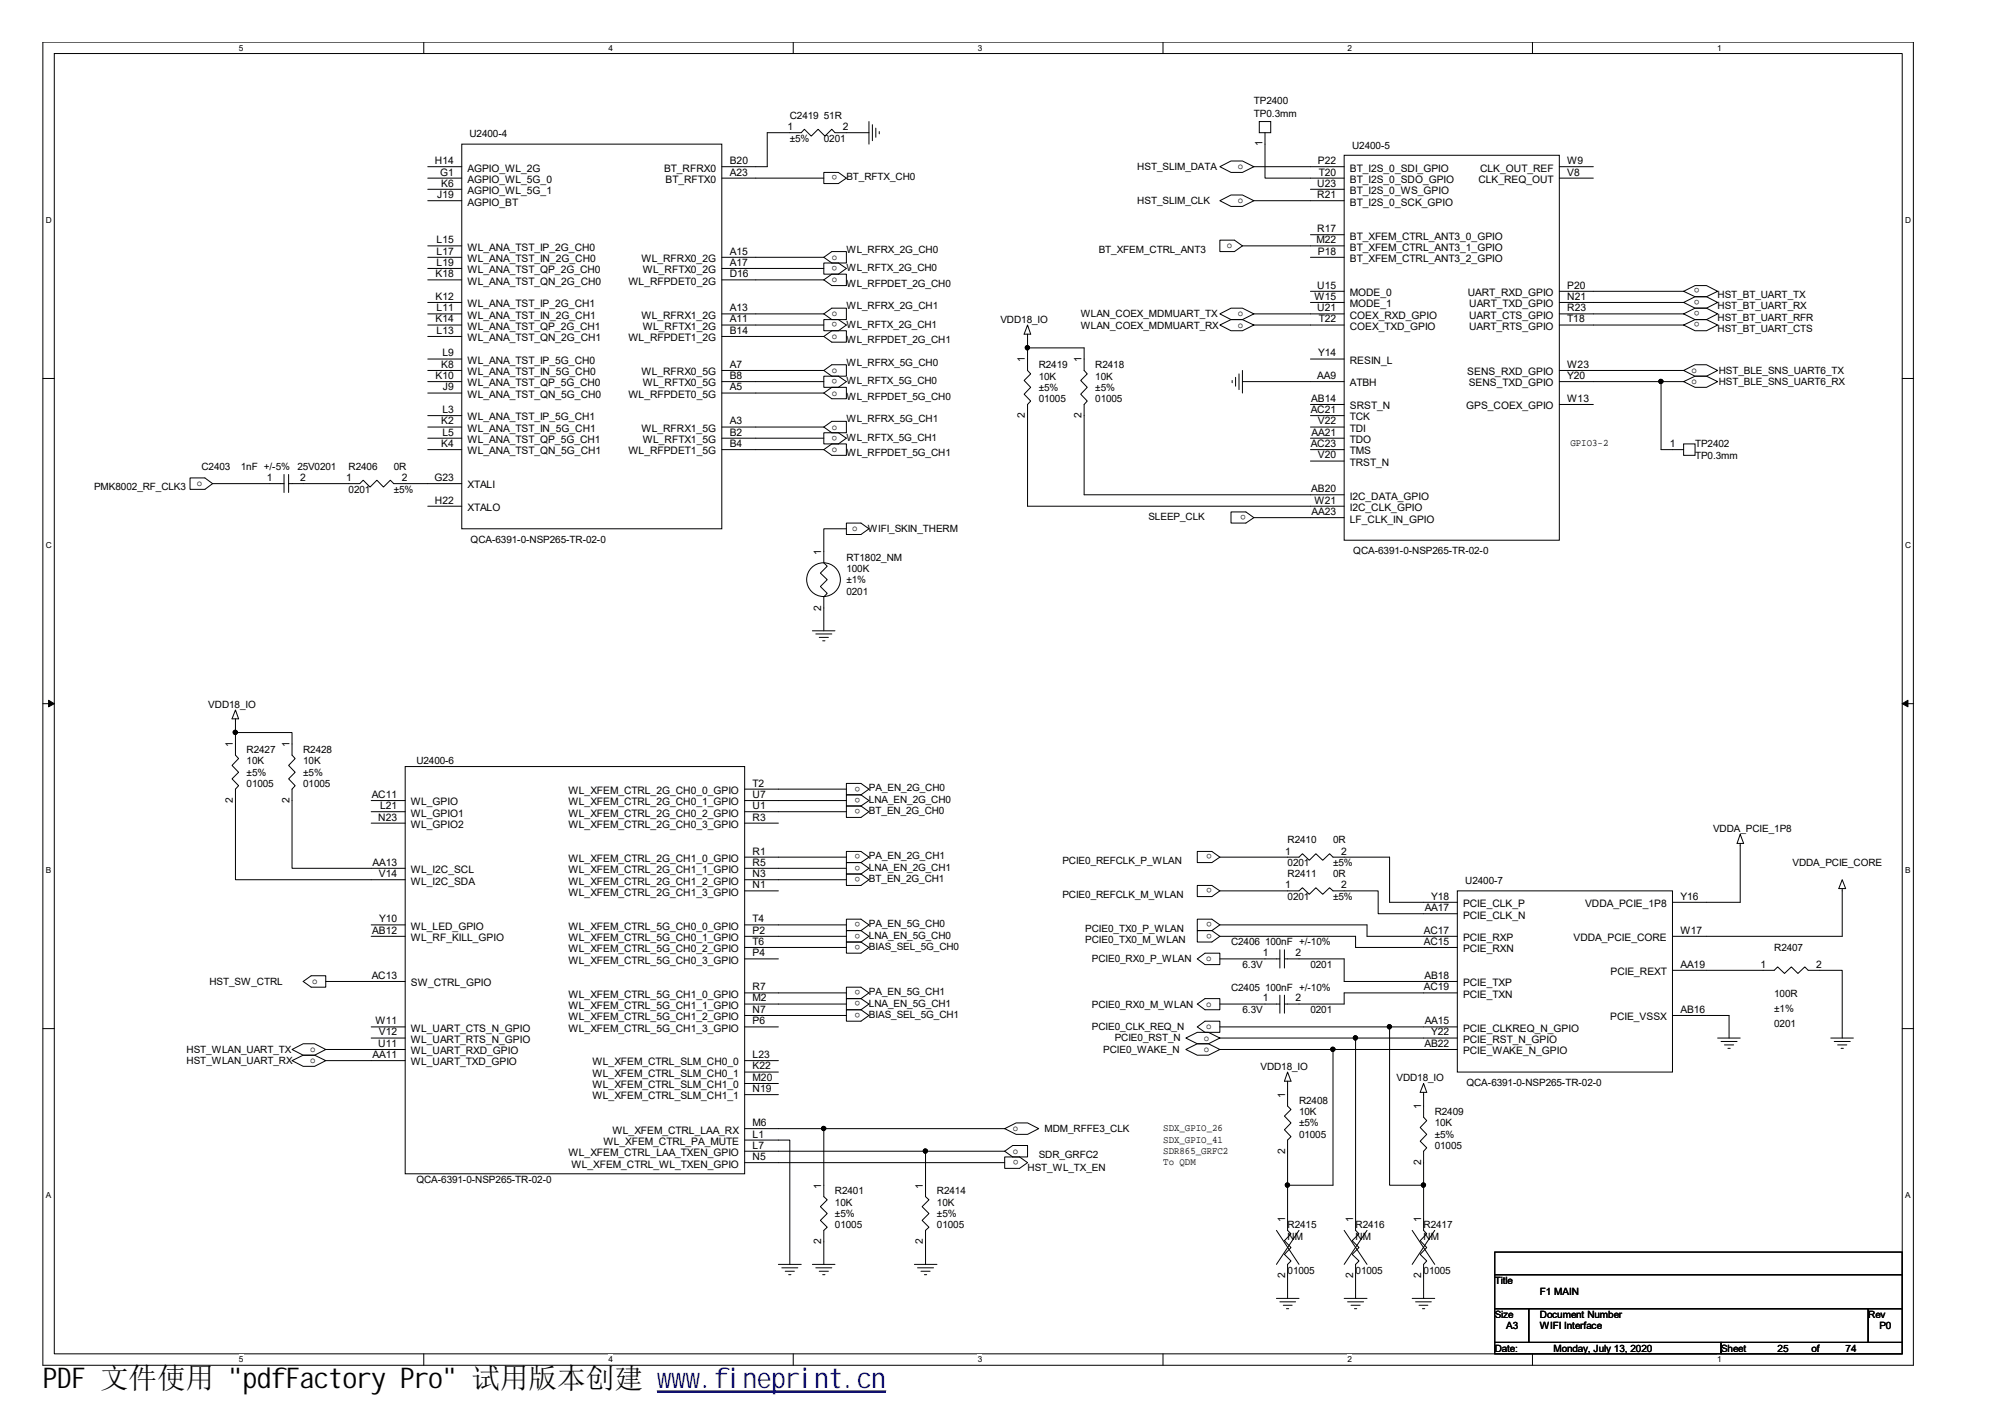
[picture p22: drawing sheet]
<svg xmlns="http://www.w3.org/2000/svg" width="297mm" height="210mm" viewBox="0 0 297 210" stroke-linecap="round" stroke-linejoin="round" font-family="sans-serif">
<defs><g id="words">
<text font-size="4.2" x="6.4" y="205.7">PDF 文件使用 &quot;pdfFactory Pro&quot; 试用版本创建 ww</text>
<text font-size="4.2" fill="#00f" x="99.5" y="205.7">w.fineprint.cn</text>
<g font-size="1.5">
<text x="117" y="17.7">C2419</text>
<text x="122" y="17.7">51R</text>
<text x="185.8" y="15.3">TP2400</text>
<text x="185.8" y="17.3">TP0.3mm</text>
<text x="69.6" y="20.3">U2400-4</text>
<text x="116.7" y="19.3">1</text>
<text x="117" y="21">±5%</text>
<text x="122" y="21">0201</text>
<text x="124.9" y="19.3">2</text>
<text x="187" y="21.7" transform="rotate(-90 187 21.7)">1</text>
<text x="200.3" y="22">U2400-5</text>
<text x="64.4" y="24.3">H14</text>
<text x="64.8" y="29.4">J19</text>
<text x="65.2" y="26">G1</text>
<text x="65.4" y="27.7">K6</text>
<text x="69.3" y="25.4">AGPIO_WL_2G</text>
<text x="69.3" y="27.1">AGPIO_WL_5G_0</text>
<text x="69.3" y="28.8">AGPIO_WL_5G_1</text>
<text x="98.4" y="25.4">BT_RFRX0</text>
<text x="98.6" y="27.1">BT_RFTX0</text>
<text x="108.1" y="24.3">B20</text>
<text x="108.1" y="26">A23</text>
<text x="124" y="26" transform="rotate(-180 124 26)">o</text>
<text x="125.4" y="26.7">BT_RFTX_CH0</text>
<text x="168.5" y="25.2">HST_SLIM_DATA</text>
<text x="183.4" y="25.1">o</text>
<text x="195.2" y="29.4">R21</text>
<text x="195.2" y="27.7">U23</text>
<text x="195.2" y="24.3">P22</text>
<text x="195.4" y="26">T20</text>
<text x="200" y="25.4">BT_I2S_0_SDI_GPIO</text>
<text x="200" y="27.1">BT_I2S_0_SDO_GPIO</text>
<text x="200" y="28.8">BT_I2S_0_WS_GPIO</text>
<text x="219" y="27.1">CLK_REQ_OUT</text>
<text x="219.3" y="25.4">CLK_OUT_REF</text>
<text x="232.2" y="26">V8</text>
<text x="232.2" y="24.3">W9</text>
<text x="69.3" y="30.5">AGPIO_BT</text>
<text x="168.5" y="30.2">HST_SLIM_CLK</text>
<text x="183.4" y="30.1">o</text>
<text x="195.2" y="34.4">R17</text>
<text x="200" y="30.5">BT_I2S_0_SCK_GPIO</text>
<text x="200" y="35.5">BT_XFEM_CTRL_ANT3_0_GPIO</text>
<text x="64.5" y="41.1">K18</text>
<text x="64.7" y="36">L15</text>
<text x="64.7" y="37.7">L17</text>
<text x="64.7" y="39.4">L19</text>
<text x="69.3" y="37.1">WL_ANA_TST_IP_2G_CH0</text>
<text x="69.3" y="38.8">WL_ANA_TST_IN_2G_CH0</text>
<text x="69.3" y="40.5">WL_ANA_TST_QP_2G_CH0</text>
<text x="95" y="38.8">WL_RFRX0_2G</text>
<text x="95.2" y="40.5">WL_RFTX0_2G</text>
<text x="108.1" y="37.7">A15</text>
<text x="108.1" y="41.1">D16</text>
<text x="108.1" y="39.4">A17</text>
<text x="123.2" y="38.5">o</text>
<text x="123.2" y="41.8">o</text>
<text x="124" y="39.4" transform="rotate(-180 124 39.4)">o</text>
<text x="125.4" y="37.4">WL_RFRX_2G_CH0</text>
<text x="125.4" y="40.1">WL_RFTX_2G_CH0</text>
<text x="162.8" y="37.4">BT_XFEM_CTRL_ANT3</text>
<text x="181.7" y="36.8">o</text>
<text x="195" y="36">M22</text>
<text x="195.2" y="37.7">P18</text>
<text x="200" y="37.1">BT_XFEM_CTRL_ANT3_1_GPIO</text>
<text x="200" y="38.8">BT_XFEM_CTRL_ANT3_2_GPIO</text>
<text x="64.5" y="44.4">K12</text>
<text x="64.5" y="47.8">K14</text>
<text x="64.7" y="46.1">L11</text>
<text x="69.3" y="42.2">WL_ANA_TST_QN_2G_CH0</text>
<text x="69.3" y="45.5">WL_ANA_TST_IP_2G_CH1</text>
<text x="69.3" y="47.2">WL_ANA_TST_IN_2G_CH1</text>
<text x="93.1" y="42.2">WL_RFPDET0_2G</text>
<text x="95" y="47.2">WL_RFRX1_2G</text>
<text x="108.1" y="46.1">A13</text>
<text x="108.1" y="47.8">A11</text>
<text x="123.2" y="46.9">o</text>
<text x="124" y="47.8" transform="rotate(-180 124 47.8)">o</text>
<text x="125.4" y="42.5">WL_RFPDET_2G_CH0</text>
<text x="125.4" y="45.8">WL_RFRX_2G_CH1</text>
<text x="148.2" y="47.9">VDD18_IO</text>
<text x="160.1" y="47">WLAN_COEX_MDMUART_TX</text>
<text x="183.4" y="46.9">o</text>
<text x="194.7" y="44.4">W15</text>
<text x="195.2" y="42.8">U15</text>
<text x="195.2" y="46.1">U21</text>
<text x="195.4" y="47.8">T22</text>
<text x="200" y="43.9">MODE_0</text>
<text x="200" y="47.2">COEX_RXD_GPIO</text>
<text x="200" y="45.5">MODE_1</text>
<text x="217.5" y="43.9">UART_RXD_GPIO</text>
<text x="217.6" y="47.2">UART_CTS_GPIO</text>
<text x="217.7" y="45.5">UART_TXD_GPIO</text>
<text x="232.2" y="44.4">N21</text>
<text x="232.2" y="42.8">P20</text>
<text x="232.2" y="46.1">R23</text>
<text x="232.2" y="47.8">T18</text>
<text x="251.8" y="42.7" transform="rotate(-180 251.8 42.7)">o</text>
<text x="251.8" y="44.4" transform="rotate(-180 251.8 44.4)">o</text>
<text x="251.8" y="46.1" transform="rotate(-180 251.8 46.1)">o</text>
<text x="251.8" y="47.8" transform="rotate(-180 251.8 47.8)">o</text>
<text x="254.5" y="44.2">HST_BT_UART_TX</text>
<text x="254.5" y="45.8">HST_BT_UART_RX</text>
<text x="254.5" y="47.5">HST_BT_UART_RFR</text>
<text x="64.7" y="49.5">L13</text>
<text x="65.5" y="52.8">L9</text>
<text x="69.3" y="48.9">WL_ANA_TST_QP_2G_CH1</text>
<text x="69.3" y="50.6">WL_ANA_TST_QN_2G_CH1</text>
<text x="69.3" y="53.9">WL_ANA_TST_IP_5G_CH0</text>
<text x="93.1" y="50.6">WL_RFPDET1_2G</text>
<text x="95.2" y="48.9">WL_RFTX1_2G</text>
<text x="108.1" y="49.5">B14</text>
<text x="123.2" y="50.2">o</text>
<text x="125.4" y="48.5">WL_RFTX_2G_CH1</text>
<text x="125.4" y="50.9">WL_RFPDET_2G_CH1</text>
<text x="151.8" y="53.7" transform="rotate(-90 151.8 53.7)">1</text>
<text x="160.1" y="48.7">WLAN_COEX_MDMUART_RX</text>
<text x="160.2" y="53.7" transform="rotate(-90 160.2 53.7)">1</text>
<text x="183.4" y="48.6">o</text>
<text x="195.3" y="52.8">Y14</text>
<text x="200" y="48.9">COEX_TXD_GPIO</text>
<text x="200" y="53.9">RESIN_L</text>
<text x="217.6" y="48.9">UART_RTS_GPIO</text>
<text x="254.5" y="49.2">HST_BT_UART_CTS</text>
<text x="64.5" y="56.1">K10</text>
<text x="65.4" y="54.5">K8</text>
<text x="65.6" y="57.8">J9</text>
<text x="69.3" y="55.6">WL_ANA_TST_IN_5G_CH0</text>
<text x="69.3" y="57.2">WL_ANA_TST_QP_5G_CH0</text>
<text x="69.3" y="58.9">WL_ANA_TST_QN_5G_CH0</text>
<text x="93.1" y="58.9">WL_RFPDET0_5G</text>
<text x="95" y="55.6">WL_RFRX0_5G</text>
<text x="95.2" y="57.2">WL_RFTX0_5G</text>
<text x="108.1" y="54.5">A7</text>
<text x="108.1" y="57.8">A5</text>
<text x="108.1" y="56.1">B8</text>
<text x="123.2" y="55.3">o</text>
<text x="123.2" y="58.6">o</text>
<text x="124" y="56.1" transform="rotate(-180 124 56.1)">o</text>
<text x="125.4" y="54.2">WL_RFRX_5G_CH0</text>
<text x="125.4" y="56.9">WL_RFTX_5G_CH0</text>
<text x="125.4" y="59.2">WL_RFPDET_5G_CH0</text>
<text x="153.9" y="54.5">R2419</text>
<text x="153.9" y="56.2">10K</text>
<text x="153.9" y="57.9">±5%</text>
<text x="153.9" y="59.6">01005</text>
<text x="162.3" y="54.5">R2418</text>
<text x="162.3" y="56.2">10K</text>
<text x="162.3" y="57.9">±5%</text>
<text x="162.3" y="59.6">01005</text>
<text x="194.3" y="59.5">AB14</text>
<text x="195.2" y="56.1">AA9</text>
<text x="200" y="57.2">ATBH</text>
<text x="217.4" y="55.6">SENS_RXD_GPIO</text>
<text x="217.6" y="57.2">SENS_TXD_GPIO</text>
<text x="232.2" y="59.5">W13</text>
<text x="232.2" y="56.1">Y20</text>
<text x="232.2" y="54.5">W23</text>
<text x="250.6" y="57">o</text>
<text x="250.6" y="55.3">o</text>
<text x="254.6" y="57.1">HST_BLE_SNS_UART6_RX</text>
<text x="254.6" y="55.4">HST_BLE_SNS_UART6_TX</text>
<text x="65.4" y="62.9">K2</text>
<text x="65.5" y="61.2">L3</text>
<text x="65.5" y="64.5">L5</text>
<text x="69.3" y="62.3">WL_ANA_TST_IP_5G_CH1</text>
<text x="69.3" y="64">WL_ANA_TST_IN_5G_CH1</text>
<text x="69.3" y="65.6">WL_ANA_TST_QP_5G_CH1</text>
<text x="95" y="64">WL_RFRX1_5G</text>
<text x="95.2" y="65.6">WL_RFTX1_5G</text>
<text x="108.1" y="62.9">A3</text>
<text x="108.1" y="64.5">B2</text>
<text x="123.2" y="63.6">o</text>
<text x="124" y="64.5" transform="rotate(-180 124 64.5)">o</text>
<text x="125.4" y="62.6">WL_RFRX_5G_CH1</text>
<text x="125.4" y="65.3">WL_RFTX_5G_CH1</text>
<text x="151.8" y="61.9" transform="rotate(-90 151.8 61.9)">2</text>
<text x="160.2" y="61.9" transform="rotate(-90 160.2 61.9)">2</text>
<text x="194.2" y="61.2">AC21</text>
<text x="194.3" y="64.5">AA21</text>
<text x="195.2" y="62.9">V22</text>
<text x="200" y="60.6">SRST_N</text>
<text x="200" y="62.3">TCK</text>
<text x="200" y="64">TDI</text>
<text x="200" y="65.6">TDO</text>
<text x="217.2" y="60.6">GPS_COEX_GPIO</text>
<text x="29.8" y="69.7">C2403</text>
<text x="35.7" y="69.7">1nF +/-5%</text>
<text x="39.5" y="71.3">1</text>
<text x="44.1" y="69.7">25V0201</text>
<text x="44.4" y="71.3">2</text>
<text x="51.3" y="71.3">1</text>
<text x="51.6" y="69.7">R2406</text>
<text x="58.3" y="69.7">0R</text>
<text x="59.5" y="71.3">2</text>
<text x="64.3" y="71.3">G23</text>
<text x="65.4" y="66.2">K4</text>
<text x="69.3" y="67.3">WL_ANA_TST_QN_5G_CH1</text>
<text x="93.1" y="67.3">WL_RFPDET1_5G</text>
<text x="108.1" y="66.2">B4</text>
<text x="123.2" y="67">o</text>
<text x="125.4" y="67.6">WL_RFPDET_5G_CH1</text>
<text x="194.2" y="66.2">AC23</text>
<text x="195.2" y="67.9">V20</text>
<text x="200" y="67.3">TMS</text>
<text x="200" y="69">TRST_N</text>
<text x="232.7" y="66.1">GPIO3-2</text>
<text x="247.4" y="66.2">1</text>
<text x="251.1" y="66.3">TP2402</text>
<text x="251.1" y="68">TP0.3mm</text>
<text x="13.9" y="72.7">PMK8002_RF_CLK3</text>
<text x="29.2" y="72">o</text>
<text x="51.6" y="73">0201</text>
<text x="58.3" y="73">±5%</text>
<text x="64.4" y="74.6">H22</text>
<text x="69.3" y="72.4">XTALI</text>
<text x="69.3" y="75.7">XTALO</text>
<text x="170.1" y="77">SLEEP_CLK</text>
<text x="184.6" y="76.3" transform="rotate(-180 184.6 76.3)">o</text>
<text x="194.3" y="72.9">AB20</text>
<text x="194.3" y="76.3">AA23</text>
<text x="194.7" y="74.6">W21</text>
<text x="200" y="74">I2C_DATA_GPIO</text>
<text x="200" y="75.7">I2C_CLK_GPIO</text>
<text x="200" y="77.4">LF_CLK_IN_GPIO</text>
<text x="69.7" y="80.4">QCA-6391-0-NSP265-TR-02-0</text>
<text x="121.7" y="82.2" transform="rotate(-90 121.7 82.2)">1</text>
<text x="125.4" y="83">RT1802_NM</text>
<text x="126.2" y="78.7">o</text>
<text x="128.6" y="78.8">WIFI_SKIN_THERM</text>
<text x="200.5" y="82.1">QCA-6391-0-NSP265-TR-02-0</text>
<text x="125.4" y="84.7">100K</text>
<text x="125.4" y="86.4">±1%</text>
<text x="125.4" y="88.1">0201</text>
<text x="121.7" y="90.4" transform="rotate(-90 121.7 90.4)">2</text>
<text x="30.9" y="104.8">VDD18_IO</text>
<text x="34.5" y="110.7" transform="rotate(-90 34.5 110.7)">1</text>
<text x="36.5" y="111.6">R2427</text>
<text x="36.5" y="113.2">10K</text>
<text x="42.9" y="110.7" transform="rotate(-90 42.9 110.7)">1</text>
<text x="44.9" y="111.6">R2428</text>
<text x="44.9" y="113.2">10K</text>
<text x="61.7" y="113.2">U2400-6</text>
<text x="34.5" y="118.9" transform="rotate(-90 34.5 118.9)">2</text>
<text x="36.5" y="114.9">±5%</text>
<text x="36.5" y="116.6">01005</text>
<text x="42.9" y="118.9" transform="rotate(-90 42.9 118.9)">2</text>
<text x="44.9" y="114.9">±5%</text>
<text x="44.9" y="116.6">01005</text>
<text x="55.1" y="118.2">AC11</text>
<text x="56.3" y="119.9">L21</text>
<text x="60.9" y="119.3">WL_GPIO</text>
<text x="84.2" y="117.6">WL_XFEM_CTRL_2G_CH0_0_GPIO</text>
<text x="84.2" y="119.3">WL_XFEM_CTRL_2G_CH0_1_GPIO</text>
<text x="111.5" y="116.5">T2</text>
<text x="111.5" y="118.2">U7</text>
<text x="111.5" y="119.9">U1</text>
<text x="127.4" y="116.5" transform="rotate(-180 127.4 116.5)">o</text>
<text x="127.4" y="118.2" transform="rotate(-180 127.4 118.2)">o</text>
<text x="127.4" y="119.9" transform="rotate(-180 127.4 119.9)">o</text>
<text x="128.7" y="117.2">PA_EN_2G_CH0</text>
<text x="128.7" y="118.9">LNA_EN_2G_CH0</text>
<text x="56" y="121.6">N23</text>
<text x="60.9" y="121">WL_GPIO1</text>
<text x="60.9" y="122.7">WL_GPIO2</text>
<text x="84.2" y="121">WL_XFEM_CTRL_2G_CH0_2_GPIO</text>
<text x="84.2" y="122.7">WL_XFEM_CTRL_2G_CH0_3_GPIO</text>
<text x="111.5" y="121.6">R3</text>
<text x="128.7" y="120.6">BT_EN_2G_CH0</text>
<text x="190.8" y="124.9">R2410</text>
<text x="197.5" y="124.9">0R</text>
<text x="253.8" y="123.3">VDDA_PCIE_1P8</text>
<text x="55.2" y="128.2">AA13</text>
<text x="56.1" y="129.9">V14</text>
<text x="60.9" y="129.3">WL_I2C_SCL</text>
<text x="60.9" y="131">WL_I2C_SDA</text>
<text x="84.2" y="127.7">WL_XFEM_CTRL_2G_CH1_0_GPIO</text>
<text x="84.2" y="129.3">WL_XFEM_CTRL_2G_CH1_1_GPIO</text>
<text x="84.2" y="131">WL_XFEM_CTRL_2G_CH1_2_GPIO</text>
<text x="111.5" y="126.6">R1</text>
<text x="111.5" y="128.2">R5</text>
<text x="111.5" y="129.9">N3</text>
<text x="111.5" y="131.6">N1</text>
<text x="127.4" y="126.5" transform="rotate(-180 127.4 126.5)">o</text>
<text x="127.4" y="128.2" transform="rotate(-180 127.4 128.2)">o</text>
<text x="127.4" y="129.9" transform="rotate(-180 127.4 129.9)">o</text>
<text x="128.7" y="127.3">PA_EN_2G_CH1</text>
<text x="128.7" y="129">LNA_EN_2G_CH1</text>
<text x="128.7" y="130.7">BT_EN_2G_CH1</text>
<text x="157.4" y="128">PCIE0_REFCLK_P_WLAN</text>
<text x="179.5" y="126.5" transform="rotate(-180 179.5 126.5)">o</text>
<text x="179.5" y="131.6" transform="rotate(-180 179.5 131.6)">o</text>
<text x="190.4" y="126.6">1</text>
<text x="190.4" y="131.6">1</text>
<text x="190.8" y="130">R2411</text>
<text x="190.8" y="128.3">0201</text>
<text x="197.5" y="130">0R</text>
<text x="197.5" y="128.3">±5%</text>
<text x="198.7" y="126.6">2</text>
<text x="198.7" y="131.6">2</text>
<text x="217.1" y="131">U2400-7</text>
<text x="265.6" y="128.3">VDDA_PCIE_CORE</text>
<text x="56.2" y="136.6">Y10</text>
<text x="60.9" y="137.7">WL_LED_GPIO</text>
<text x="84.2" y="132.7">WL_XFEM_CTRL_2G_CH1_3_GPIO</text>
<text x="84.2" y="137.7">WL_XFEM_CTRL_5G_CH0_0_GPIO</text>
<text x="111.5" y="136.6">T4</text>
<text x="127.4" y="136.6" transform="rotate(-180 127.4 136.6)">o</text>
<text x="128.7" y="137.3">PA_EN_5G_CH0</text>
<text x="157.4" y="133">PCIE0_REFCLK_M_WLAN</text>
<text x="179.5" y="136.6" transform="rotate(-180 179.5 136.6)">o</text>
<text x="190.8" y="133.3">0201</text>
<text x="197.5" y="133.3">±5%</text>
<text x="211.1" y="135">AA17</text>
<text x="212" y="133.3">Y18</text>
<text x="216.7" y="134.4">PCIE_CLK_P</text>
<text x="216.7" y="136.1">PCIE_CLK_N</text>
<text x="234.8" y="134.4">VDDA_PCIE_1P8</text>
<text x="249" y="133.3">Y16</text>
<text x="55.2" y="138.3">AB12</text>
<text x="60.9" y="139.4">WL_RF_KILL_GPIO</text>
<text x="84.2" y="139.4">WL_XFEM_CTRL_5G_CH0_1_GPIO</text>
<text x="84.2" y="141.1">WL_XFEM_CTRL_5G_CH0_2_GPIO</text>
<text x="84.2" y="142.8">WL_XFEM_CTRL_5G_CH0_3_GPIO</text>
<text x="111.5" y="138.3">P2</text>
<text x="111.5" y="140">T6</text>
<text x="111.5" y="141.7">P4</text>
<text x="127.4" y="138.3" transform="rotate(-180 127.4 138.3)">o</text>
<text x="127.4" y="140" transform="rotate(-180 127.4 140)">o</text>
<text x="128.7" y="139">LNA_EN_5G_CH0</text>
<text x="128.7" y="140.7">BIAS_SEL_5G_CH0</text>
<text x="160.8" y="138">PCIE0_TX0_P_WLAN</text>
<text x="160.8" y="139.7">PCIE0_TX0_M_WLAN</text>
<text x="161.8" y="142.6">PCIE0_RX0_P_WLAN</text>
<text x="178.7" y="142.4">o</text>
<text x="179.5" y="138.3" transform="rotate(-180 179.5 138.3)">o</text>
<text x="182.4" y="140.1">C2406</text>
<text x="184.1" y="143.4">6.3V</text>
<text x="187.1" y="141.7">1</text>
<text x="187.4" y="140.1">100nF +/-10%</text>
<text x="191.9" y="141.7">2</text>
<text x="194.1" y="143.4">0201</text>
<text x="210.9" y="138.3">AC17</text>
<text x="210.9" y="140">AC15</text>
<text x="216.7" y="139.4">PCIE_RXP</text>
<text x="216.7" y="141.1">PCIE_RXN</text>
<text x="233.1" y="139.4">VDDA_PCIE_CORE</text>
<text x="249" y="143.4">AA19</text>
<text x="249" y="138.3">W17</text>
<text x="260.8" y="143.4">1</text>
<text x="262.8" y="140.9">R2407</text>
<text x="269.1" y="143.4">2</text>
<text x="31" y="145.9">HST_SW_CTRL</text>
<text x="46.3" y="145.8">o</text>
<text x="55.1" y="145">AC13</text>
<text x="60.9" y="146.1">SW_CTRL_GPIO</text>
<text x="84.2" y="147.8">WL_XFEM_CTRL_5G_CH1_0_GPIO</text>
<text x="84.2" y="149.5">WL_XFEM_CTRL_5G_CH1_1_GPIO</text>
<text x="111.5" y="146.7">R7</text>
<text x="111.5" y="148.4">M2</text>
<text x="127.4" y="146.7" transform="rotate(-180 127.4 146.7)">o</text>
<text x="127.4" y="148.4" transform="rotate(-180 127.4 148.4)">o</text>
<text x="128.7" y="147.4">PA_EN_5G_CH1</text>
<text x="128.7" y="149.1">LNA_EN_5G_CH1</text>
<text x="161.8" y="149.3">PCIE0_RX0_M_WLAN</text>
<text x="178.7" y="149.2">o</text>
<text x="182.4" y="146.7">C2405</text>
<text x="187.1" y="148.4">1</text>
<text x="187.4" y="146.7">100nF +/-10%</text>
<text x="191.9" y="148.4">2</text>
<text x="210.9" y="146.7">AC19</text>
<text x="211" y="145">AB18</text>
<text x="216.7" y="146.1">PCIE_TXP</text>
<text x="216.7" y="147.8">PCIE_TXN</text>
<text x="238.6" y="144.5">PCIE_REXT</text>
<text x="262.8" y="147.8">100R</text>
<text x="262.8" y="149.9">±1%</text>
<text x="27.6" y="156">HST_WLAN_UART_TX</text>
<text x="45.9" y="155.8">o</text>
<text x="55.6" y="151.7">W11</text>
<text x="56" y="155.1">U11</text>
<text x="56.1" y="153.4">V12</text>
<text x="60.9" y="152.8">WL_UART_CTS_N_GPIO</text>
<text x="60.9" y="154.5">WL_UART_RTS_N_GPIO</text>
<text x="84.2" y="151.1">WL_XFEM_CTRL_5G_CH1_2_GPIO</text>
<text x="84.2" y="152.8">WL_XFEM_CTRL_5G_CH1_3_GPIO</text>
<text x="111.5" y="150">N7</text>
<text x="111.5" y="151.7">P6</text>
<text x="127.4" y="150" transform="rotate(-180 127.4 150)">o</text>
<text x="128.7" y="150.8">BIAS_SEL_5G_CH1</text>
<text x="161.8" y="152.6">PCIE0_CLK_REQ_N</text>
<text x="163.4" y="156">PCIE0_WAKE_N</text>
<text x="165.1" y="154.3">PCIE0_RST_N</text>
<text x="178.4" y="154.1">o</text>
<text x="178.4" y="155.8">o</text>
<text x="178.7" y="152.5">o</text>
<text x="184.1" y="150.1">6.3V</text>
<text x="194.1" y="150.1">0201</text>
<text x="211" y="155.1">AB22</text>
<text x="211.1" y="151.7">AA15</text>
<text x="212" y="153.4">Y22</text>
<text x="216.7" y="152.8">PCIE_CLKREQ_N_GPIO</text>
<text x="216.7" y="154.5">PCIE_RST_N_GPIO</text>
<text x="238.5" y="151.1">PCIE_VSSX</text>
<text x="249" y="150">AB16</text>
<text x="262.8" y="152.1">0201</text>
<text x="27.6" y="157.7">HST_WLAN_UART_RX</text>
<text x="45.9" y="157.5">o</text>
<text x="55.2" y="156.7">AA11</text>
<text x="60.9" y="156.2">WL_UART_RXD_GPIO</text>
<text x="60.9" y="157.8">WL_UART_TXD_GPIO</text>
<text x="87.8" y="157.8">WL_XFEM_CTRL_SLM_CH0_0</text>
<text x="87.8" y="159.5">WL_XFEM_CTRL_SLM_CH0_1</text>
<text x="87.8" y="161.2">WL_XFEM_CTRL_SLM_CH1_0</text>
<text x="111.5" y="156.7">L23</text>
<text x="111.5" y="158.4">K22</text>
<text x="111.5" y="160.1">M20</text>
<text x="111.5" y="161.8">N19</text>
<text x="186.7" y="158.5">VDD18_IO</text>
<text x="206.9" y="160.2">VDD18_IO</text>
<text x="216.7" y="156.2">PCIE_WAKE_N_GPIO</text>
<text x="217.3" y="160.8">QCA-6391-0-NSP265-TR-02-0</text>
<text x="87.8" y="162.9">WL_XFEM_CTRL_SLM_CH1_1</text>
<text x="90.8" y="167.9">WL_XFEM_CTRL_LAA_RX</text>
<text x="111.5" y="166.8">M6</text>
<text x="150" y="167.6">o</text>
<text x="154.7" y="167.7">MDM_RFFE3_CLK</text>
<text x="172.3" y="167.6">SDX_GPIO_26</text>
<text x="190.4" y="162.7" transform="rotate(-90 190.4 162.7)">1</text>
<text x="192.4" y="163.5">R2408</text>
<text x="192.4" y="165.2">10K</text>
<text x="192.4" y="166.8">±5%</text>
<text x="210.5" y="164.3" transform="rotate(-90 210.5 164.3)">1</text>
<text x="212.6" y="165.2">R2409</text>
<text x="212.6" y="166.8">10K</text>
<text x="84.2" y="171.3">WL_XFEM_CTRL_LAA_TXEN_GPIO</text>
<text x="84.7" y="172.9">WL_XFEM_CTRL_WL_TXEN_GPIO</text>
<text x="89.4" y="169.6">WL_XFEM_CTRL_PA_MUTE</text>
<text x="111.5" y="168.5">L1</text>
<text x="111.5" y="170.2">L7</text>
<text x="111.5" y="171.8">N5</text>
<text x="150" y="170.9">o</text>
<text x="150.9" y="171.8" transform="rotate(-180 150.9 171.8)">o</text>
<text x="152.2" y="173.4">HST_WL_TX_EN</text>
<text x="153.9" y="171.5">SDR_GRFC2</text>
<text x="172.3" y="169.3">SDX_GPIO_41</text>
<text x="172.3" y="170.9">SDR865_GRFC2</text>
<text x="172.3" y="172.6">To QDM</text>
<text x="190.4" y="170.9" transform="rotate(-90 190.4 170.9)">2</text>
<text x="192.4" y="168.5">01005</text>
<text x="210.5" y="172.6" transform="rotate(-90 210.5 172.6)">2</text>
<text x="212.6" y="168.5">±5%</text>
<text x="212.6" y="170.2">01005</text>
<text x="61.7" y="175.2">QCA-6391-0-NSP265-TR-02-0</text>
<text x="121.7" y="176.1" transform="rotate(-90 121.7 176.1)">1</text>
<text x="123.7" y="176.9">R2401</text>
<text x="123.7" y="178.6">10K</text>
<text x="136.7" y="176.1" transform="rotate(-90 136.7 176.1)">1</text>
<text x="138.8" y="176.9">R2414</text>
<text x="138.8" y="178.6">10K</text>
<text x="121.7" y="184.3" transform="rotate(-90 121.7 184.3)">2</text>
<text x="123.7" y="180.3">±5%</text>
<text x="123.7" y="182">01005</text>
<text x="136.7" y="184.3" transform="rotate(-90 136.7 184.3)">2</text>
<text x="138.8" y="180.3">±5%</text>
<text x="138.8" y="182">01005</text>
<text x="190.4" y="181.1" transform="rotate(-90 190.4 181.1)">1</text>
<text x="190.8" y="182">R2415</text>
<text x="190.8" y="183.6">NM</text>
<text x="200.4" y="181.1" transform="rotate(-90 200.4 181.1)">1</text>
<text x="200.8" y="182">R2416</text>
<text x="200.8" y="183.6">NM</text>
<text x="210.5" y="181.1" transform="rotate(-90 210.5 181.1)">1</text>
<text x="210.9" y="182">R2417</text>
<text x="210.9" y="183.6">NM</text>
<text x="190.4" y="189.3" transform="rotate(-90 190.4 189.3)">2</text>
<text x="190.8" y="188.7">01005</text>
<text x="200.4" y="189.3" transform="rotate(-90 200.4 189.3)">2</text>
<text x="200.8" y="188.7">01005</text>
<text x="210.5" y="189.3" transform="rotate(-90 210.5 189.3)">2</text>
<text x="210.9" y="188.7">01005</text>
<text x="221.4" y="190.2">Title</text>
<text x="228.1" y="191.8">F1 MAIN</text>
<text x="221.4" y="195.2">Size</text>
<text x="223.1" y="196.9">A3</text>
<text x="228.1" y="195.2">Document Number</text>
<text x="228.1" y="196.9">WIFI Interface</text>
<text x="276.8" y="195.2">Rev</text>
<text x="278.4" y="196.9">P0</text>
<text x="221.4" y="200.2">Date:</text>
<text x="230.2" y="200.2">Monday, July 13, 2020</text>
<text x="255" y="200.2">Sheet</text>
<text x="263.4" y="200.2">25</text>
<text x="268.4" y="200.2">of</text>
<text x="273.4" y="200.2">74</text>
</g>
<g font-size="1.2">
<text x="35.4" y="7.5">5</text>
<text x="90.1" y="7.5">4</text>
<text x="144.9" y="7.5">3</text>
<text x="199.6" y="7.5">2</text>
<text x="254.4" y="7.5">1</text>
<text x="6.8" y="33.1">D</text>
<text x="282.2" y="33.1">D</text>
<text x="6.8" y="81.2">C</text>
<text x="282.2" y="81.2">C</text>
<text x="6.8" y="129.4">B</text>
<text x="282.2" y="129.4">B</text>
<text x="6.8" y="177.5">A</text>
<text x="282.2" y="177.5">A</text>
<text x="35.4" y="201.8">5</text>
<text x="90.1" y="201.8">4</text>
<text x="144.9" y="201.8">3</text>
<text x="199.6" y="201.8">2</text>
<text x="254.4" y="201.8">1</text>
</g>
</g></defs>
<path d="M6.3 6.2h277.2v196h-277.1zM8 7.9h273.8v192.6h-273.8z" fill="none" stroke="#000" stroke-width=".15"/>
<g fill="#fff">
<path d="M35.4 6.4h.6v1.4h-.6z"/>
<path d="M35.4 200.7h.6v1.4h-.6z"/>
</g>
<path d="M62.8 6.2v1.7M62.8 200.5v1.7" fill="none" stroke="#000" stroke-width=".15"/>
<g fill="#fff">
<path d="M90.1 6.4h.7v1.4h-.7z"/>
<path d="M90.1 200.7h.7v1.4h-.7z"/>
</g>
<path d="M117.5 6.2v1.7M117.5 200.5v1.7" fill="none" stroke="#000" stroke-width=".15"/>
<g fill="#fff">
<path d="M144.9 6.4h.6v1.4h-.6z"/>
<path d="M144.9 200.7h.6v1.4h-.6z"/>
</g>
<path d="M172.3 6.2v1.7M172.3 200.5v1.7" fill="none" stroke="#000" stroke-width=".15"/>
<g fill="#fff">
<path d="M199.6 6.4h.7v1.4h-.7z"/>
<path d="M199.6 200.7h.7v1.4h-.7z"/>
</g>
<path d="M227 6.2v1.7M227 200.5v1.7" fill="none" stroke="#000" stroke-width=".15"/>
<g fill="#fff">
<path d="M254.4 6.4h.6v1.4h-.6z"/>
<path d="M254.4 200.7h.6v1.4h-.6z"/>
<path d="M6.8 31.9h.8v1.4h-.8z"/>
<path d="M282.2 31.9h.9v1.4h-.9z"/>
<path d="M6.8 80.1h.8v1.4h-.8z"/>
<path d="M282.2 80.1h.9v1.4h-.9z"/>
</g>
<path d="M6.3 56.1h1.7M281.8 56.1h1.7" fill="none" stroke="#000" stroke-width=".15"/>
<g fill="#fff">
<path d="M6.8 128.2h.7v1.4h-.7z"/>
<path d="M282.2 128.2h.8v1.4h-.8z"/>
</g>
<path d="M6.3 104.2h1.7M281.8 104.2h1.7" fill="none" stroke="#000" stroke-width=".15"/>
<path d="M7.2 103.7l.8 .5-.8 .5zM281.8 104.2l.9-.5v1z" fill="#000" stroke="#000" stroke-width=".15"/>
<g fill="#fff">
<path d="M6.8 176.4h.7v1.4h-.7z"/>
<path d="M282.2 176.4h.8v1.4h-.8z"/>
</g>
<g fill="none" stroke="#000" stroke-width=".15">
<path d="M128.7 19.7h-5l-.5-.6-1 1.1-1-1.1-1 1.1-1-1.1-.5 .6h-5v5h-6.8M128.7 18v3.4M129.2 18.5v2.3M129.8 19v1.3M130.3 19.5v.3M186.6 18h1.7v1.7h-1.7zM187.4 19.7v6.7h11.7M63.4 24.7h5M63.4 26.4h5M63.4 29.7h5M63.4 28h5M63.4 36.4h5"/>
<path d="M63.4 38.1h5M63.4 39.8h5M68.4 21.4h38.5v56.9h-38.5zM106.9 26.4h15.1M106.9 38.1h15.1M106.9 39.8h15.1M122 39h2.2l1.2 .8-1.2 .8h-2.2zM122 25.5h2.2l1.2 .9-1.2 .8h-2.2zM122 38.1l1.2-.8h2.2v1.7h-2.2zM180.7 24.7l1.7-.9h1.7l1.7 .9-1.7 .8h-1.7zM180.7 29.7l1.7-.8h1.7l1.7 .8-1.7 .9h-1.7zM180.7 35.6h2.2l1.2 .8-1.2 .9h-2.2z"/>
<path d="M184.1 36.4h15M185.8 24.7h13.3M185.8 29.7h13.3M194.1 28h5M194.1 34.8h5M194.1 38.1h5M199.1 23h31.9v57h-31.9zM231 24.7h5.1M231 26.4h5.1M63.4 46.5h5M63.4 44.8h5M63.4 48.1h5"/>
<path d="M63.4 53.2h5M63.4 56.5h5M63.4 54.9h5M63.4 41.5h5M63.4 49.8h5M63.4 58.2h5M106.9 46.5h15.1M106.9 48.1h15.1M106.9 56.5h15.1M106.9 54.9h15.1M106.9 41.5h15.1M106.9 49.8h15.1"/>
<path d="M106.9 58.2h15.1M122 47.3h2.2l1.2 .8-1.2 .9h-2.2zM122 55.7h2.2l1.2 .8-1.2 .9h-2.2zM122 41.5l1.2-.9h2.2v1.7h-2.2zM122 46.5l1.2-.9h2.2v1.7h-2.2zM122 49.8l1.2-.8h2.2v1.7h-2.2zM122 54.9l1.2-.9h2.2v1.7h-2.2zM122 58.2l1.2-.8h2.2v1.7h-2.2zM152.2 49.5v5.4l.5 .5-1 1 1 1-1 1 1 1-.5 .5v15.1h46.9M152.2 48.1l.5 1.4h-1zM152.2 51.5h8.4v3.4l.5 .5-1 1 1 1-1 1 1 1-.5 .5v13.4h38.5M180.7 46.5l1.7-.9h1.7l1.7 .9-1.7 .8h-1.7z"/>
<path d="M180.7 48.1l1.7-.8h1.7l1.7 .8-1.7 .9h-1.7zM182.5 56.4v.3M183 55.9v1.3M183.6 55.4v2.3M184.1 56.5h15M184.1 54.9v3.3M185.8 46.5h13.3M185.8 48.1h13.3M194.1 43.2h5M194.1 44.8h5M194.1 53.2h5M194.1 59.9h5"/>
<path d="M231 43.2h18.4M231 46.5h18.4M231 44.8h18.4M231 48.1h18.4M231 56.5h18.4M231 59.9h5.1M231 54.9h18.4M246.1 56.5v10.1h3.3M249.4 43.2l1.7-.9h1.7l1.7 .9-1.7 .8h-1.7zM249.4 44.8l1.7-.8h1.7l1.7 .8-1.7 .8h-1.7zM249.4 46.5l1.7-.9h1.7l1.7 .9-1.7 .8h-1.7zM249.4 48.1l1.7-.8h1.7l1.7 .8-1.7 .9h-1.7z"/>
<path d="M249.4 56.5l1.7-.8h1.7l1.7 .8-1.7 .9h-1.7zM249.4 54.9l1.7-.9h1.7l1.7 .9-1.7 .8h-1.7zM28.2 70.8h2.2l1.1 .8-1.1 .9h-2.2zM31.5 71.6h10.6M42.1 70.3v2.7M42.8 71.6h10.5l.5-.5 1 1.1 1-1.1 1 1.1 1-1.1 .5 .5h10.1M42.8 70.3v2.7M63.4 66.6h5M63.4 61.6h5M63.4 63.3h5M63.4 64.9h5M63.4 75h5"/>
<path d="M106.9 66.6h15.1M106.9 63.3h15.1M106.9 64.9h15.1M122 64.1h2.2l1.2 .8-1.2 .9h-2.2zM122 63.3l1.2-.9h2.2v1.7h-2.2zM122 66.6l1.2-.8h2.2v1.7h-2.2zM125.4 77.5h2.2l1.1 .8-1.1 .9h-2.2zM125.4 78.3h-3.4v5.1l.6 .5-1.1 1 1.1 1-1.1 1 1.1 1-.6 .5v5M182.4 75.8h2.2l1.2 .9-1.2 .8h-2.2zM185.8 76.7h13.3M194.1 66.6h5M194.1 61.6h5"/>
<path d="M194.1 63.3h5M194.1 64.9h5M194.1 68.3h5M249.4 65.8h1.7v1.7h-1.7zM120.4 93.4h3.3M120.9 93.9h2.3M121.4 94.4h1.3M121.9 94.9h.3M34.9 105.2l.4 1.3h-.9zM34.9 106.5v5.4l.4 .5-.9 1 .9 1-.9 1 .9 1-.4 .5v13.4h25.1M34.9 108.5h8.4v3.4l.4 .5-.9 1 .9 1-.9 1 .9 1-.4 .5v11.7h16.7M55 118.6h5"/>
<path d="M60 113.6h50.3v60.3h-50.3zM110.3 118.6h15.1M110.3 116.9h15.1M125.4 116h2.2l1.1 .9-1.1 .8h-2.2zM125.4 119.4h2.2l1.1 .8-1.1 .9h-2.2zM127.6 117.7h-2.2v1.7h2.2M127.6 117.7l1.1 .9-1.1 .8M55 120.2h5M55 121.9h5M55 137h5M55 138.7h5M110.3 127h15.1"/>
<path d="M110.3 120.2h15.1M110.3 121.9h5M110.3 128.6h15.1M110.3 130.3h15.1M110.3 137h15.1M110.3 138.7h15.1M110.3 132h5M125.4 126.1h2.2l1.1 .9-1.1 .8h-2.2zM125.4 129.5h2.2l1.1 .8-1.1 .9h-2.2zM125.4 136.2h2.2l1.1 .8-1.1 .9h-2.2zM125.4 139.5h2.2l1.1 .8-1.1 .9h-2.2zM127.6 127.8h-2.2v1.7h2.2"/>
<path d="M127.6 137.9h-2.2v1.6h2.2M127.6 127.8l1.1 .8-1.1 .9M127.6 137.9l1.1 .8-1.1 .8M177.4 126.1h2.1l1.2 .9-1.2 .8h-2.1zM177.4 131.2h2.1l1.2 .8-1.2 .8h-2.1zM179.5 137.9h-2.1v1.6h2.1l1.2-.8M179.5 137.9l1.2 .8M180.7 127h11.7l.6-.5 1 .9 .9-.9 1.1 .9 1-.9 .5 .5h8.4v6.7h10M180.7 132h11.7l.6-.5 1 1 .9-1 1.1 1 1-1 .5 .5h6.7v3.4h11.7M180.7 137h21.8v1.7h13.4M180.7 137l-1.2-.8h-2.1v1.7h2.1M180.7 137l-1.2 .9"/>
<path d="M180.7 138.7h20.1v1.6h15.1M215.9 132h31.9v26.8h-31.9zM257.8 124.9v8.8h-10M257.8 123.6l.5 1.3h-1zM272.9 131.6v7.1h-25.1M272.9 130.3l.5 1.3h-1zM6.3 152.4h1.7M43.3 155.5l1.6-.9h1.7l1.7 .9-1.7 .8h-1.7zM43.3 157.1l1.6-.8h1.7l1.7 .8-1.7 .9h-1.7zM44.9 145.4l1.2-.9h2.2v1.7h-2.2zM48.3 145.4h11.7M48.3 155.5h11.7"/>
<path d="M48.3 157.1h11.7M55 153.8h5M55 152.1h5M110.3 152.1h5M110.3 157.1h5M110.3 140.3h15.1M110.3 142h5M110.3 147.1h15.1M110.3 148.7h15.1M110.3 150.4h15.1M110.3 158.8h5M125.4 146.2h2.2l1.1 .9-1.1 .8h-2.2z"/>
<path d="M125.4 149.6h2.2l1.1 .8-1.1 .9h-2.2zM127.6 147.9h-2.2v1.7h2.2M127.6 147.9l1.1 .8-1.1 .9M175.7 153.8l1.7-.9h1.6l1.7 .9-1.7 .8h-1.6zM175.7 155.5l1.7-.9h1.6l1.7 .9-1.7 .8h-1.6zM177.4 142l1.1-.8h2.2v1.7h-2.2zM177.4 148.7l1.1-.8h2.2v1.7h-2.2zM177.4 152.1l1.1-.8h2.2v1.6h-2.2zM180.7 155.5h35.2M180.7 142h8.9M180.7 148.7h8.9M180.7 152.1h35.2"/>
<path d="M180.7 153.8h35.2M189.6 140.7v2.7M189.6 147.4v2.7M190.3 142h8.8v3.4h16.8M190.3 140.7v2.7M190.3 147.4v2.7M190.8 158.8l.5 1.4h-1zM197.5 155.5v20.1h-6.7M200.8 153.8v28.5l.5 .5-1 1 1 1-1 1 1 1-.5 .5v5M205.9 152.1v23.5h5M215.9 147.1h-16.8v1.6h-8.8M247.8 143.7h15l.6-.5 1 1 1-1 1 1 1-1 .5 .5h5v10.1"/>
<path d="M247.8 150.4h8.4v3.4M254.5 153.8h3.3M255 154.3h2.3M255.5 154.8h1.3M256 155.3h.3M271.2 153.8h3.4M271.7 154.3h2.4M272.2 154.8h1.4M272.8 155.3h.3M281.8 152.4h1.7M110.3 168.9h6.7v18.4M110.3 160.5h5"/>
<path d="M110.3 162.2h5M110.3 167.2h11.7M110.3 172.2h38.5M137.1 170.5v6.8l.5 .4-1 1 1 1.1-1 1 1 1-.5 .5v5M148.8 167.2h-26.8v10.1l.6 .4-1.1 1 1.1 1.1-1.1 1 1.1 1-.6 .5v5M148.8 171.4h2.2l1.2 .8-1.2 .9h-2.2zM148.8 170.5l1.2-.8h2.2v1.7h-2.2zM148.8 167.2l1.7-.9h1.7l1.7 .9-1.7 .8h-1.7zM148.8 170.5h-38.5M190.8 160.2v3.6l.5 .6-1 .9 1 1-1 1.1 1 1-.5 .5v13.4l.5 .5-1 1 1 1-1 1 1 1-.5 .5v5M210.9 160.5l.5 1.3h-1zM210.9 161.8v3.7l.5 .5-1 1 1 1-1 1.1 1 .9-.5 .5v11.8l.5 .5-1 1 1 1-1 1 1 1-.5 .5v5"/>
<path d="M115.3 187.3h3.4M115.8 187.8h2.4M116.3 188.3h1.4M116.8 188.8h.4M120.4 187.3h3.3M120.9 187.8h2.3M121.4 188.3h1.3M121.9 188.8h.3M135.5 187.3h3.3M135.9 187.8h2.4M136.4 188.3h1.4M136.9 188.8h.4"/>
<path d="M189.1 192.3h3.3M189.1 182.3l3.3 5M189.6 192.8h2.3M190.1 193.4h1.3M190.6 193.9h.3M192.4 182.3l-3.3 5M199.1 192.3h3.4M199.1 182.3l3.4 5M199.6 192.8h2.4M200.2 193.4h1.3M200.7 193.9h.3M202.5 182.3l-3.4 5"/>
<path d="M209.2 192.3h3.4M209.2 182.3l3.4 5M209.7 192.8h2.3M210.2 193.4h1.3M210.7 193.9h.4M212.6 182.3l-3.4 5M221.4 185.5h60.4v3.3h-60.4zM221.4 188.8h60.4v5.1h-60.4zM221.4 193.9h5.1v5h-5.1zM221.4 198.9h33.6v1.6h-33.6zM226.5 193.9h50.3v5h-50.3zM255 198.9h26.8v1.6h-26.8z"/>
<path d="M276.8 193.9h5v5h-5z"/>
<circle cx="122" cy="85.9" r="2.5"/>
</g>
<g fill="#000" stroke="#000" stroke-width=".15">
<circle cx="152.2" cy="51.5" r=".32"/>
<circle cx="246.1" cy="56.5" r=".32"/>
<circle cx="34.9" cy="108.5" r=".32"/>
<circle cx="197.5" cy="155.4" r=".32"/>
<circle cx="200.8" cy="153.7" r=".32"/>
<circle cx="205.8" cy="152.1" r=".32"/>
<circle cx="122" cy="167.2" r=".32"/>
<circle cx="137.1" cy="170.5" r=".32"/>
<circle cx="190.7" cy="175.5" r=".32"/>
<circle cx="210.9" cy="175.5" r=".32"/>
</g>
<path d="M97.4 206h33.8" fill="none" stroke="#00f" stroke-width=".18"/>
<path d="M97.4 206.2h33.8" fill="none" stroke="#00f" stroke-width=".21"/>
<use href="#words"/>
</svg>
